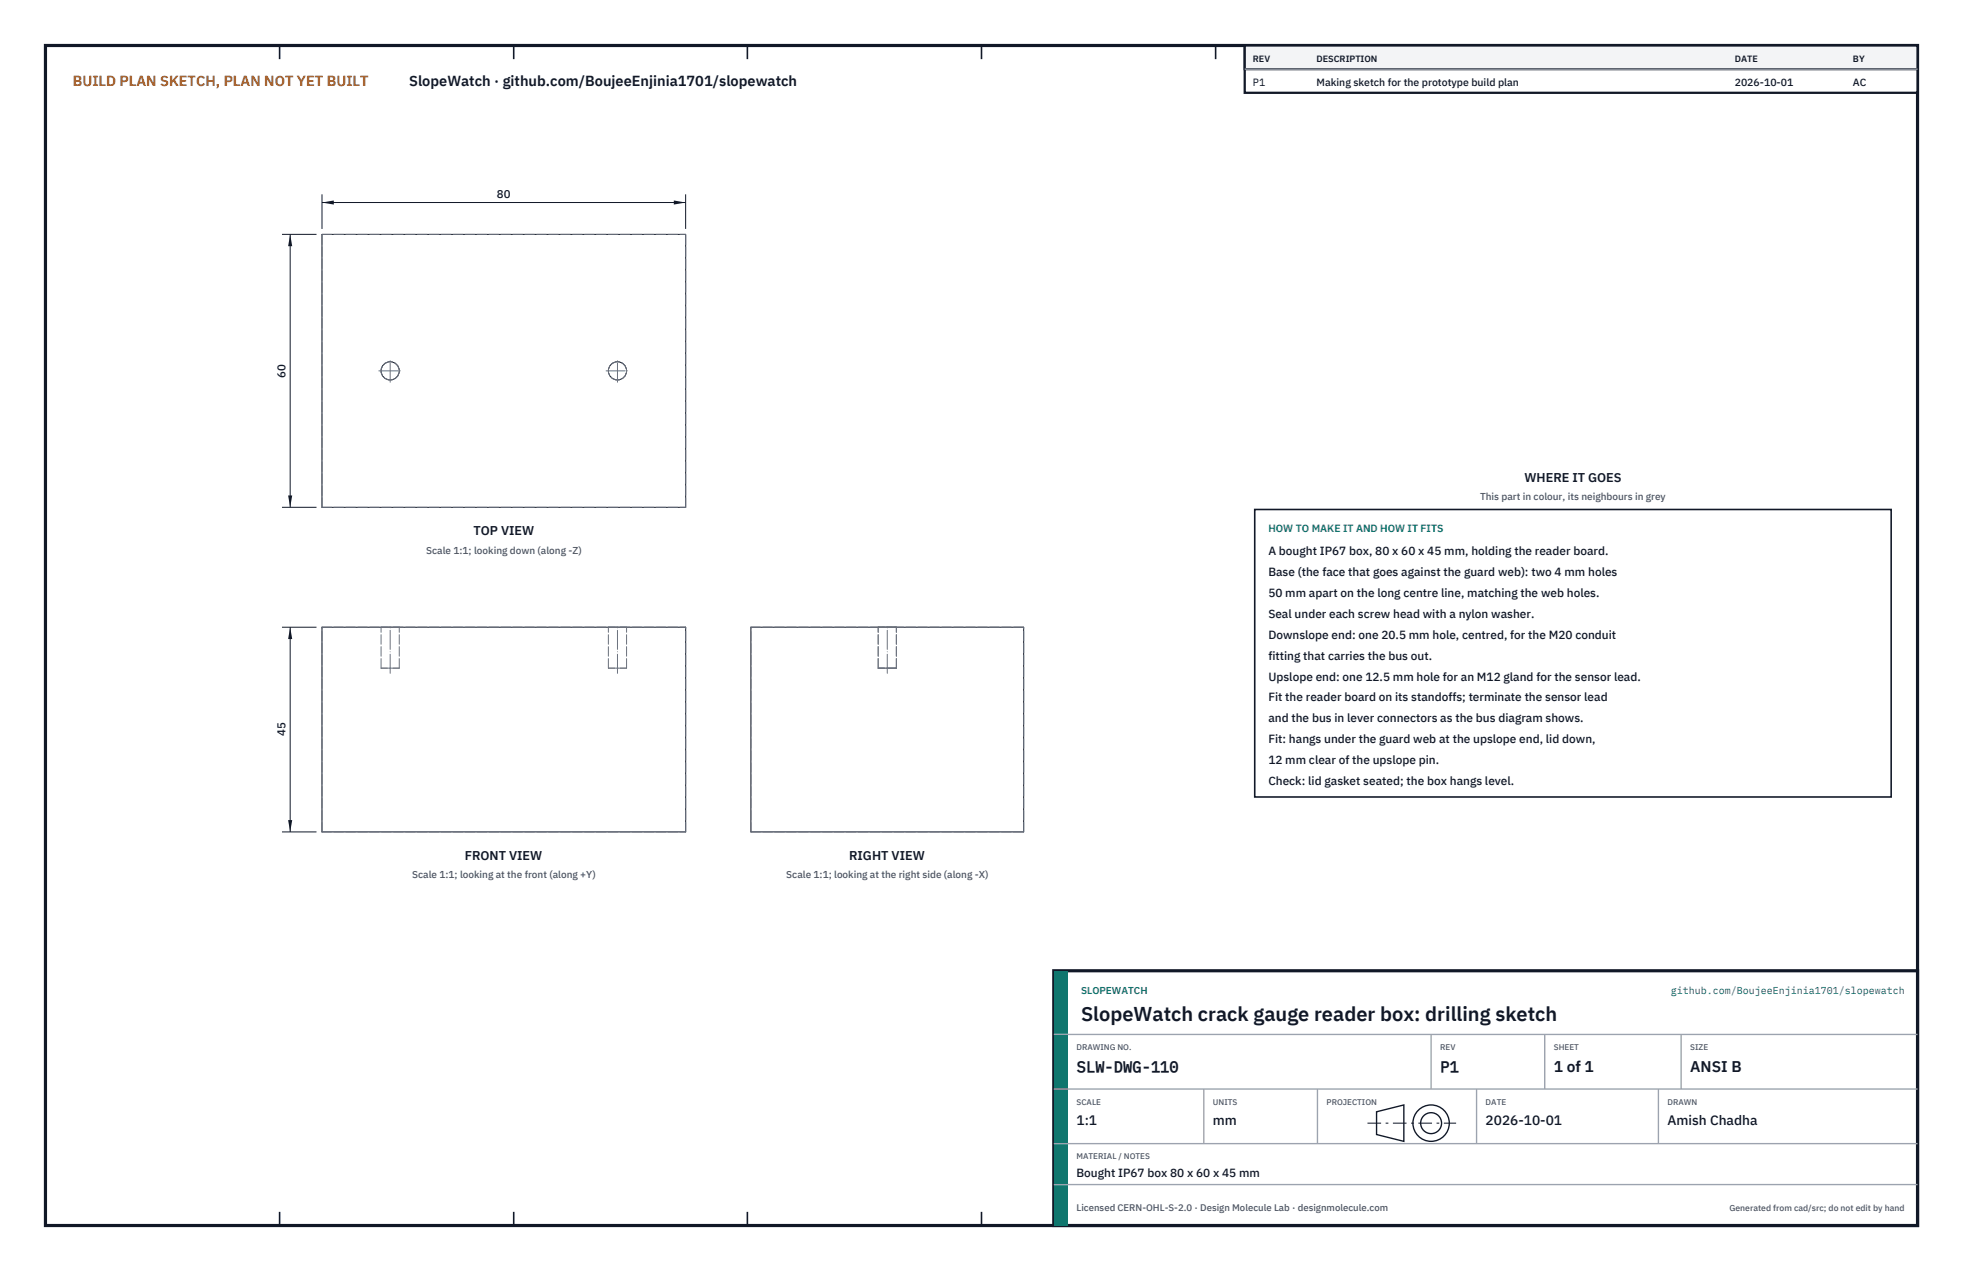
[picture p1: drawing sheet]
<svg xmlns="http://www.w3.org/2000/svg" width="432mm" height="279mm" viewBox="0 0 432 279" stroke-linecap="round" stroke-linejoin="round" font-family="sans-serif">
<defs><g id="words">
<text font-size="4.4" fill="#111827" x="237.8" y="224.4">SlopeWatch crack gauge reader box: drilling sketch</text>
<g font-size="3.4" fill="#111827">
<text x="236.8" y="235.6">SLW-DWG-110</text>
<text x="316.8" y="235.6">P1</text>
<text x="341.8" y="235.6">1 of 1</text>
<text x="371.8" y="235.6">ANSI B</text>
</g>
<text font-size="3.2" fill="#b45309" x="16" y="19">BUILD PLAN SKETCH, PLAN NOT YET BUILT</text>
<text font-size="3.2" fill="#111827" x="90" y="19">SlopeWatch · github.com/BoujeeEnjinia1701/slopewatch</text>
<g font-size="3" fill="#111827">
<text x="236.8" y="247.2">1:1</text>
<text x="266.8" y="247.2">mm</text>
<text x="326.8" y="247.2">2026-10-01</text>
<text x="366.8" y="247.2">Amish Chadha</text>
</g>
<g font-size="2.8" fill="#111827">
<text x="335.3" y="106">WHERE IT GOES</text>
<text x="104.1" y="117.7">TOP VIEW</text>
<text x="102.2" y="189.1">FRONT VIEW</text>
<text x="186.8" y="189.1">RIGHT VIEW</text>
</g>
<g font-size="2.6" fill="#111827">
<text x="279" y="122">A bought IP67 box, 80 x 60 x 45 mm, holding the reader board.</text>
<text x="279" y="126.6">Base (the face that goes against the guard web): two 4 mm holes</text>
<text x="279" y="131.2">50 mm apart on the long centre line, matching the web holes.</text>
<text x="279" y="135.8">Seal under each screw head with a nylon washer.</text>
<text x="279" y="140.4">Downslope end: one 20.5 mm hole, centred, for the M20 conduit</text>
<text x="279" y="145">fitting that carries the bus out.</text>
<text x="279" y="149.6">Upslope end: one 12.5 mm hole for an M12 gland for the sensor lead.</text>
<text x="279" y="154.2">Fit the reader board on its standoffs; terminate the sensor lead</text>
<text x="279" y="158.8">and the bus in lever connectors as the bus diagram shows.</text>
<text x="279" y="163.4">Fit: hangs under the guard web at the upslope end, lid down,</text>
<text x="279" y="168">12 mm clear of the upslope pin.</text>
<text x="279" y="172.6">Check: lid gasket seated; the box hangs level.</text>
<text x="236.8" y="258.8">Bought IP67 box 80 x 60 x 45 mm</text>
</g>
<g font-size="2.5" fill="#111827">
<text x="109.3" y="43.5">80</text>
<text x="62.8" y="83" transform="rotate(-90 62.8 83)">60</text>
<text x="62.8" y="161.9" transform="rotate(-90 62.8 161.9)">45</text>
</g>
<g font-size="2.3" fill="#111827">
<text x="275.6" y="18.8">P1</text>
<text x="289.6" y="18.8">Making sketch for the prototype build plan</text>
<text x="381.6" y="18.8">2026-10-01</text>
<text x="407.6" y="18.8">AC</text>
</g>
<text font-size="2.3" fill="#0f766e" x="279" y="117">HOW TO MAKE IT AND HOW IT FITS</text>
<g font-size="2.2" fill="#4b5563">
<text x="325.6" y="110">This part in colour, its neighbours in grey</text>
<text x="93.7" y="121.7">Scale 1:1; looking down (along -Z)</text>
<text x="90.7" y="193">Scale 1:1; looking at the front (along +Y)</text>
<text x="173" y="193">Scale 1:1; looking at the right side (along -X)</text>
</g>
<g font-size="2.2" fill="#0f766e">
<text x="237.8" y="218.4">SLOPEWATCH</text>
<text x="367.5" y="218.4">github.com/BoujeeEnjinia1701/slopewatch</text>
</g>
<text font-size="2.1" fill="#4b5563" x="236.8" y="266.2">Licensed CERN-OHL-S-2.0 · Design Molecule Lab · designmolecule.com</text>
<g font-size="2" fill="#111827">
<text x="275.6" y="13.6">REV</text>
<text x="289.6" y="13.6">DESCRIPTION</text>
<text x="381.6" y="13.6">DATE</text>
<text x="407.6" y="13.6">BY</text>
</g>
<text font-size="1.9" fill="#4b5563" x="380.4" y="266.2">Generated from cad/src; do not edit by hand</text>
<g font-size="1.8" fill="#4b5563">
<text x="236.8" y="230.8">DRAWING NO.</text>
<text x="316.8" y="230.8">REV</text>
<text x="341.8" y="230.8">SHEET</text>
<text x="371.8" y="230.8">SIZE</text>
<text x="236.8" y="242.8">SCALE</text>
<text x="266.8" y="242.8">UNITS</text>
<text x="291.8" y="242.8">PROJECTION</text>
<text x="326.8" y="242.8">DATE</text>
<text x="366.8" y="242.8">DRAWN</text>
<text x="236.8" y="254.8">MATERIAL / NOTES</text>
</g>
</g></defs>
<path d="M10 10h411.8v259.4h-411.8z" fill="none" stroke="#111827" stroke-width=".7" stroke-linecap="butt"/>
<g fill="none" stroke="#111827" stroke-width=".35">
<path d="M61.5 10v3M113 10v3M164.4 10v3M215.9 10v3M267.4 10v3M318.9 10v3M370.3 10v3M61.5 266.4v3M113 266.4v3M164.4 266.4v3M215.9 266.4v3M267.4 266.4v3"/>
<path d="M318.9 266.4v3M370.3 266.4v3"/>
</g>
<g fill="none" stroke="#111727" stroke-width=".22">
<path d="M70.8 51.5h80v60h-80zM70.8 137.9h80v45h-80zM165.2 137.9h60v45h-60z"/>
<circle cx="85.8" cy="81.5" r="2"/>
<circle cx="135.8" cy="81.5" r="2"/>
</g>
<g fill="none" stroke="#6a7180" stroke-width=".22" stroke-dasharray="2.1 .5">
<path d="M70.8 51.5h80M70.8 111.5v-60M70.8 111.5h80M150.8 111.5v-60M70.8 137.9h80M83.8 137.9h4M87.8 137.9h-4M133.8 137.9h4M137.8 137.9h-4M165.2 137.9h60M193.2 137.9h2M195.2 137.9h2"/>
<path d="M197.2 137.9h-4M83.8 146.9h4M83.8 146.9v-9M87.8 146.9v-9M87.8 146.9h-4M133.8 146.9h4M133.8 146.9v-9M137.8 146.9v-9M137.8 146.9h-4M193.2 146.9h2M193.2 146.9v-9M195.2 146.9h2"/>
<path d="M197.2 146.9h-4M197.2 146.9v-9M70.8 182.9v-45M70.8 182.9h80M150.8 182.9v-45M165.2 182.9v-45M165.2 182.9h60M225.2 182.9v-45"/>
<circle cx="85.8" cy="81.5" r="2"/>
<circle cx="135.8" cy="81.5" r="2"/>
</g>
<path d="M83.3 81.5h5M85.8 84v-5M133.3 81.5h5M135.8 84v-5M85.8 148v-10.1M135.8 148v-10.1M195.2 148v-10.1" fill="none" stroke="#6a7180" stroke-width=".22" stroke-dasharray="4.2 .5 0 .5"/>
<path d="M70.8 42.7v7.6M70.8 44.5h80M150.8 42.7v7.6" fill="none" stroke="#111827" stroke-width=".22"/>
<path d="M70.8 44.5l2.6-.4v.9zM148.2 44.1v.9l2.6-.5z" fill="#111827"/>
<path d="M62 51.5h7.6M63.8 51.5v60M62 111.5h7.6" fill="none" stroke="#111827" stroke-width=".22"/>
<path d="M63.8 51.5l-.4 2.6h.9zM63.4 108.9h.9l-.5 2.6z" fill="#111827"/>
<path d="M62 137.9h7.6M63.8 137.9v45M62 182.9h7.6" fill="none" stroke="#111827" stroke-width=".22"/>
<path d="M63.8 137.9l-.4 2.6h.9zM63.4 180.3h.9l-.5 2.6z" fill="#111827"/>
<path d="M276 112h140v63.2h-140z" fill="#fff" stroke="#111827" stroke-width=".35"/>
<path d="M273.8 10h148v10.4h-148z" fill="#fff" stroke="#111827" stroke-width=".5"/>
<path d="M273.8 10h148v5.2h-148z" fill="#f3f4f6" stroke="#111827" stroke-width=".5"/>
<path d="M273.8 15.2h148" fill="none" stroke="#9ca3af" stroke-width=".3"/>
<path d="M231.8 213.4h190v56h-190z" fill="#fff" stroke="#111827" stroke-width=".7" stroke-linecap="butt"/>
<path d="M231.8 213.4h3v56h-3z" fill="#0f766e"/>
<path d="M231.8 227.4h190M231.8 239.4h190M264.8 239.4v12M289.8 239.4v12M314.8 227.4v12M324.8 239.4v12M339.8 227.4v12M364.8 239.4v12M369.8 227.4v12M231.8 251.4h190M231.8 260.4h190" fill="none" stroke="#9ca3af" stroke-width=".3"/>
<g fill="none" stroke="#111827" stroke-width=".3">
<path d="M302.8 244.4l6-1.5v8l-6-1.5z"/>
<circle cx="314.8" cy="246.9" r="4"/>
<circle cx="314.8" cy="246.9" r="2.3"/>
</g>
<path d="M300.8 246.9h19.5" fill="none" stroke="#111827" stroke-width=".22" stroke-dasharray="3 1 .6 1" stroke-linecap="butt"/>
<use href="#words"/>
</svg>
